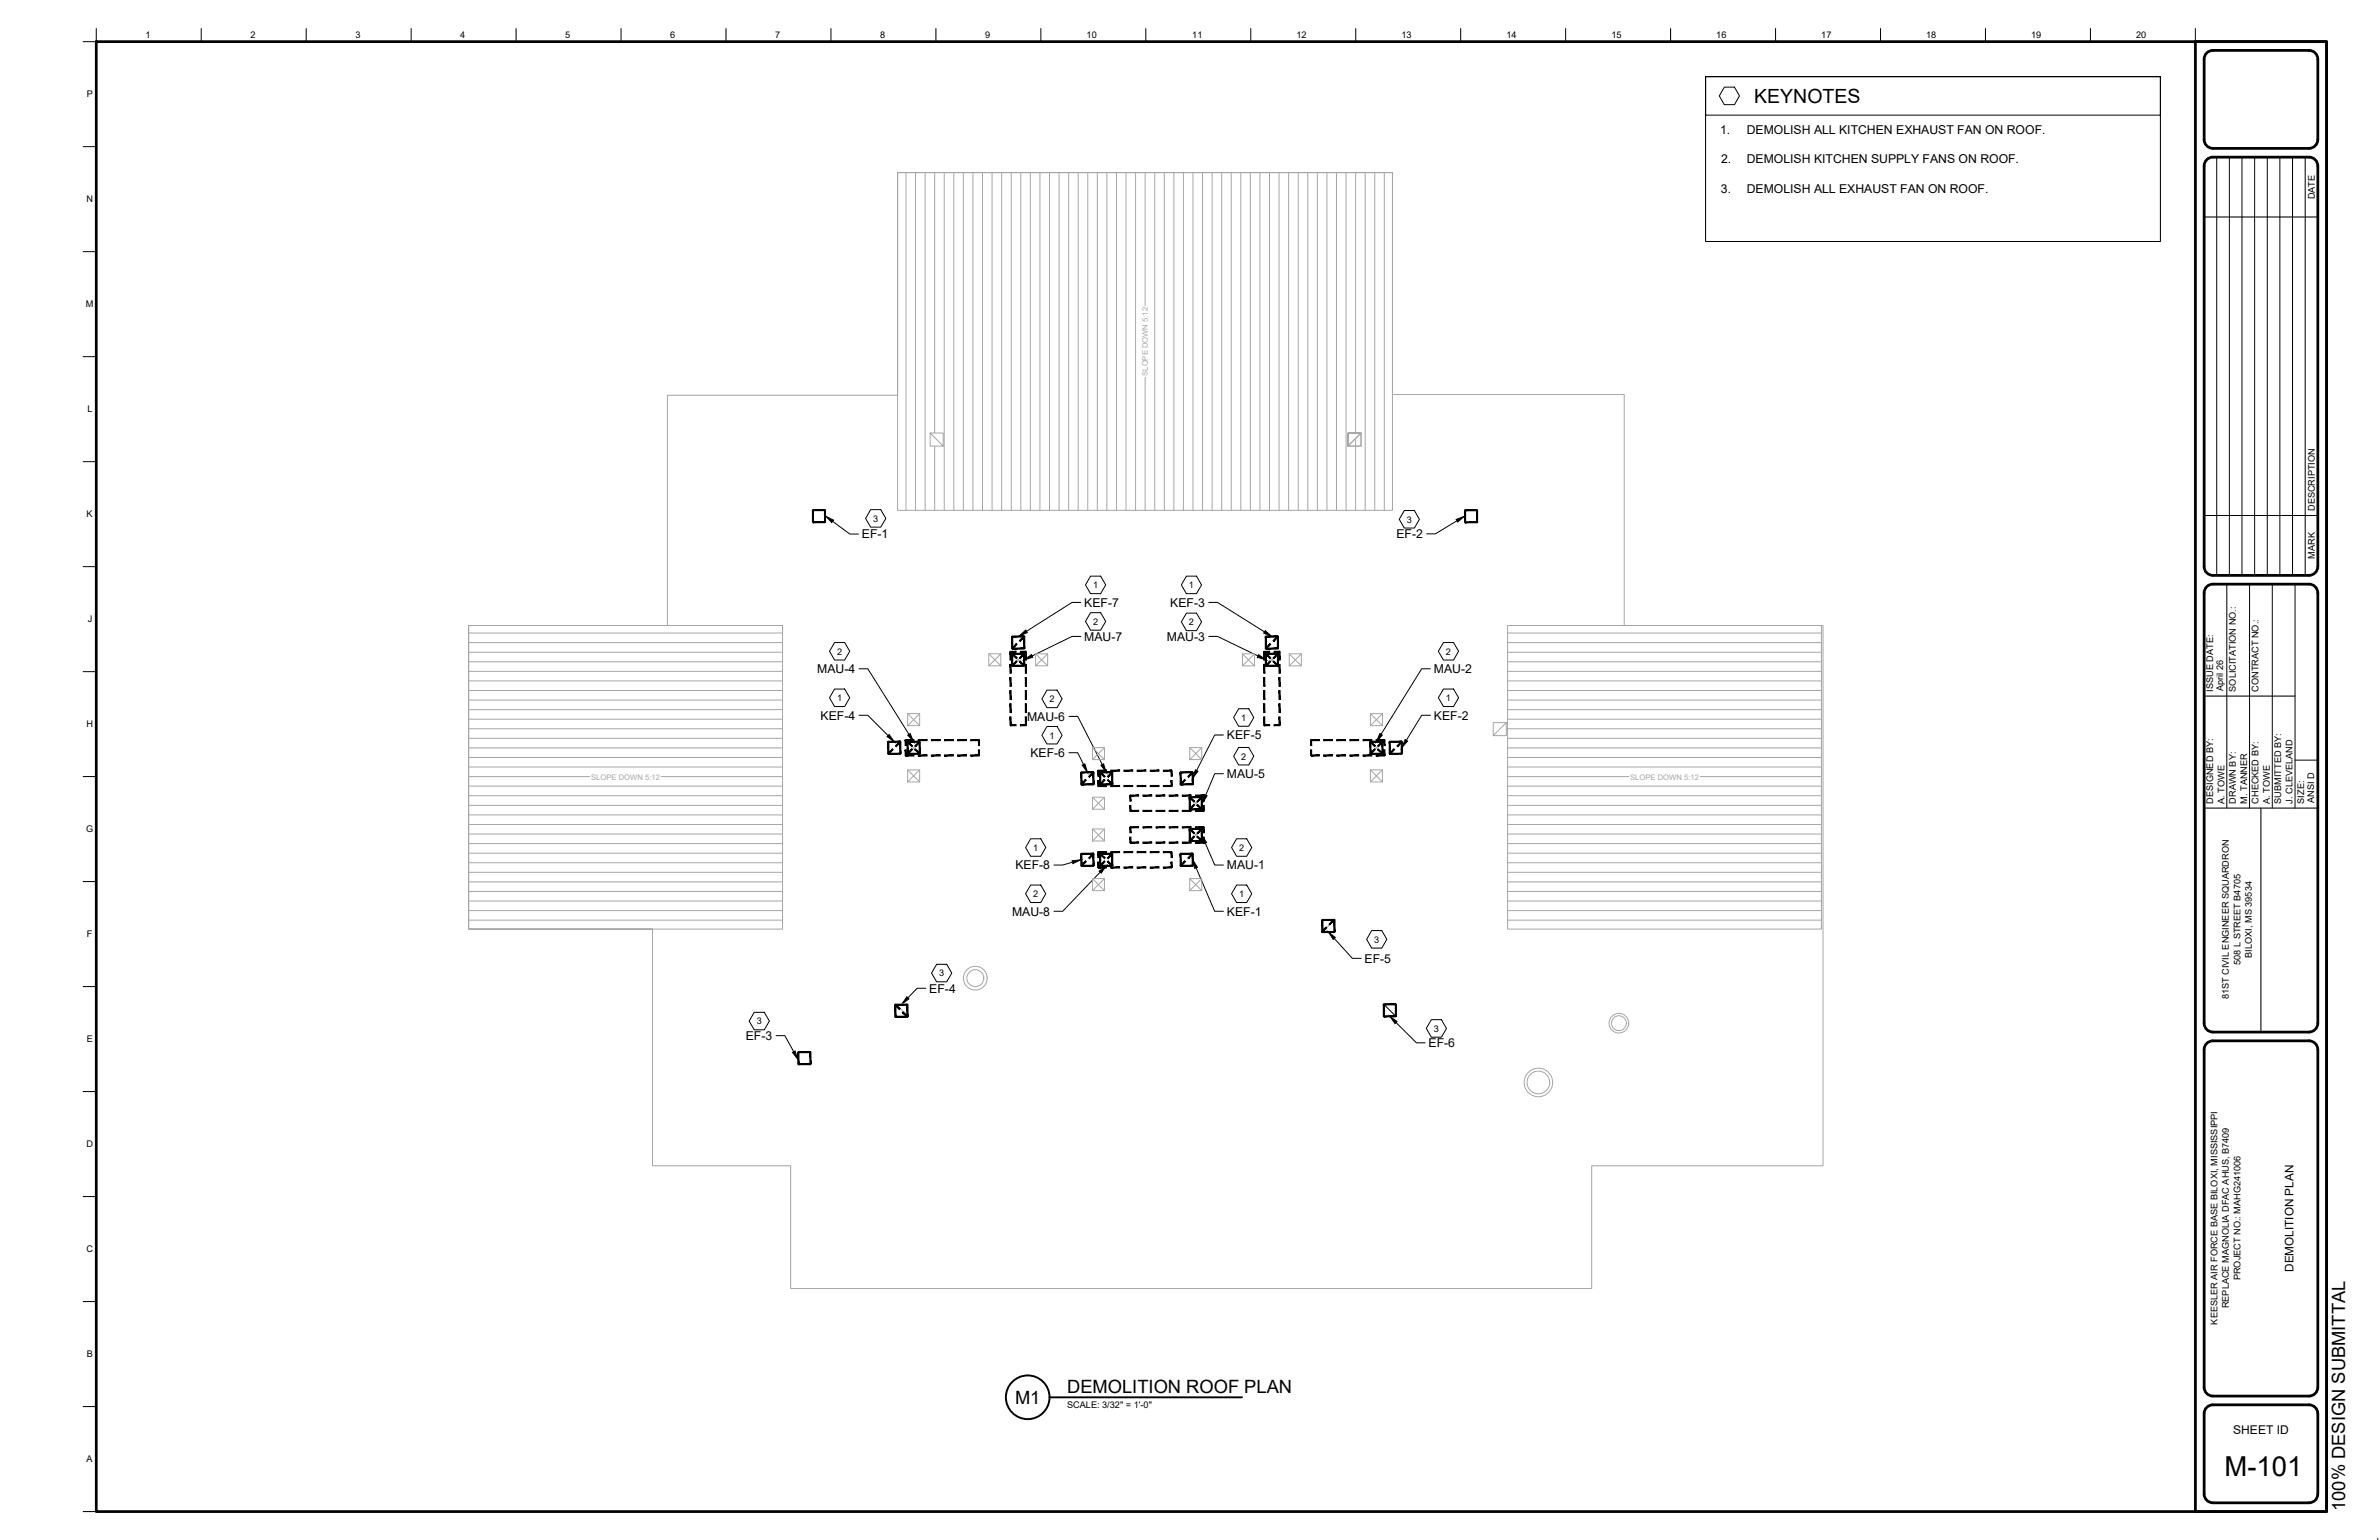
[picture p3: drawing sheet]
<svg xmlns="http://www.w3.org/2000/svg" width="864mm" height="559mm" viewBox="0 0 864 559" stroke-linecap="round" stroke-linejoin="round" font-family="sans-serif">
<defs><g id="words">
<text font-size="10" x="807.5" y="535.5">M-101</text>
<text font-size="7.1" x="636.8" y="37.4">KEYNOTES</text>
<g font-size="6.7">
<text x="368.5" y="509.4">M1</text>
<text x="387.4" y="505.4">DEMOLITION ROOF PLAN</text>
<text x="851.3" y="548.3" transform="rotate(-90 851.3 548.3)">100% DESIGN SUBMITTAL</text>
</g>
<g font-size="4.4">
<text x="624.4" y="48.6">1.</text>
<text x="634.1" y="48.6">DEMOLISH ALL KITCHEN EXHAUST FAN ON ROOF.</text>
<text x="624.8" y="59.3">2.</text>
<text x="634.1" y="59.3">DEMOLISH KITCHEN SUPPLY FANS ON ROOF.</text>
<text x="624.7" y="69.9">3.</text>
<text x="634.1" y="69.9">DEMOLISH ALL EXHAUST FAN ON ROOF.</text>
<text x="312.9" y="195.4">EF-1</text>
<text x="506.9" y="195.3">EF-2</text>
<text x="393.6" y="220.2">KEF-7</text>
<text x="424.8" y="220.2">KEF-3</text>
<text x="393.6" y="232.5">MAU-7</text>
<text x="423.6" y="232.5">MAU-3</text>
<text x="296.7" y="244.2">MAU-4</text>
<text x="520.5" y="244.2">MAU-2</text>
<text x="297.9" y="261.1">KEF-4</text>
<text x="372.9" y="261.5">MAU-6</text>
<text x="520.5" y="261.1">KEF-2</text>
<text x="445.4" y="268.3">KEF-5</text>
<text x="374.1" y="274.7">KEF-6</text>
<text x="445.4" y="282.3">MAU-5</text>
<text x="368.6" y="315.4">KEF-8</text>
<text x="445.4" y="315.4">MAU-1</text>
<text x="367.4" y="332.2">MAU-8</text>
<text x="445.4" y="332.3">KEF-1</text>
<text x="495.4" y="349.3">EF-5</text>
<text x="337.4" y="360.2">EF-4</text>
<text x="270.7" y="377.4">EF-3</text>
<text x="518.6" y="380">EF-6</text>
<text x="810.7" y="520.2">SHEET ID</text>
</g>
<text font-size="4.3" x="832.6" y="461.5" transform="rotate(-90 832.6 461.5)">DEMOLITION PLAN</text>
<g font-size="3.3">
<text x="52.9" y="13.9">1</text>
<text x="90.9" y="13.9">2</text>
<text x="129" y="13.9">3</text>
<text x="167.1" y="13.9">4</text>
<text x="205.2" y="13.9">5</text>
<text x="243.3" y="13.9">6</text>
<text x="281.4" y="13.9">7</text>
<text x="319.5" y="13.9">8</text>
<text x="357.6" y="13.9">9</text>
<text x="394.5" y="13.9">10</text>
<text x="432.8" y="13.9">11</text>
<text x="470.7" y="13.9">12</text>
<text x="508.8" y="13.9">13</text>
<text x="546.9" y="13.9">14</text>
<text x="584.9" y="13.9">15</text>
<text x="623" y="13.9">16</text>
<text x="661.1" y="13.9">17</text>
<text x="699.2" y="13.9">18</text>
<text x="737.3" y="13.9">19</text>
<text x="775.4" y="13.9">20</text>
<text x="31.5" y="35.3">P</text>
<text x="31.4" y="73.4">N</text>
<text x="840.3" y="72.3" transform="rotate(-90 840.3 72.3)">DATE</text>
<text x="31.1" y="111.5">M</text>
<text x="31.7" y="149.6">L</text>
<text x="840.3" y="185.5" transform="rotate(-90 840.3 185.5)">DESCRIPTION</text>
<text x="31.4" y="187.7">K</text>
<text x="317" y="189.3">3</text>
<text x="510.7" y="189.6">3</text>
<text x="840.3" y="202.7" transform="rotate(-90 840.3 202.7)">MARK</text>
<text x="396.8" y="213.4">1</text>
<text x="431.6" y="213.4">1</text>
<text x="31.9" y="225.8">J</text>
<text x="396.8" y="226.7">2</text>
<text x="431.6" y="226.8">2</text>
<text x="303.9" y="237.5">2</text>
<text x="524.9" y="237.5">2</text>
<text x="803.4" y="251" transform="rotate(-90 803.4 251)">ISSUE DATE:</text>
<text x="807.1" y="250.8" transform="rotate(-90 807.1 250.8)">April 26</text>
<text x="811.6" y="251" transform="rotate(-90 811.6 251)">SOLICITATION NO.:</text>
<text x="819.9" y="251" transform="rotate(-90 819.9 251)">CONTRACT NO.:</text>
<text x="303.9" y="254.4">1</text>
<text x="381" y="254.8">2</text>
<text x="524.9" y="254.4">1</text>
<text x="31.4" y="263.9">H</text>
<text x="450.6" y="261.5">1</text>
<text x="381" y="268">1</text>
<text x="450.6" y="275.6">2</text>
<text x="803.4" y="291.6" transform="rotate(-90 803.4 291.6)">DESIGNED BY:</text>
<text x="807.5" y="291.6" transform="rotate(-90 807.5 291.6)">A. TOWE</text>
<text x="811.6" y="291.6" transform="rotate(-90 811.6 291.6)">DRAWN BY:</text>
<text x="815.7" y="291.6" transform="rotate(-90 815.7 291.6)">M. TANNER</text>
<text x="819.9" y="291.6" transform="rotate(-90 819.9 291.6)">CHECKED BY:</text>
<text x="824" y="291.6" transform="rotate(-90 824 291.6)">A. TOWE</text>
<text x="828.1" y="291.6" transform="rotate(-90 828.1 291.6)">SUBMITTED BY:</text>
<text x="832.3" y="291.6" transform="rotate(-90 832.3 291.6)">J. CLEVELAND</text>
<text x="836.4" y="291.6" transform="rotate(-90 836.4 291.6)">SIZE:</text>
<text x="840.1" y="291.4" transform="rotate(-90 840.1 291.4)">ANSI D</text>
<text x="31.2" y="302">G</text>
<text x="375.1" y="308.7">1</text>
<text x="449.8" y="308.7">2</text>
<text x="375.1" y="325.5">2</text>
<text x="449.8" y="325.5">1</text>
<text x="31.6" y="340.1">F</text>
<text x="498.8" y="342">3</text>
<text x="817.4" y="347.5" transform="rotate(-90 817.4 347.5)">BILOXI, MS 39534</text>
<text x="813.3" y="350.1" transform="rotate(-90 813.3 350.1)">508 L STREET B4705</text>
<text x="340.9" y="354.3">3</text>
<text x="809.1" y="362.7" transform="rotate(-90 809.1 362.7)">81ST CIVIL ENGINEER SQUARDRON</text>
<text x="274.7" y="371.7">3</text>
<text x="520.5" y="374.4">3</text>
<text x="31.5" y="378.2">E</text>
<text x="31.3" y="416.3">D</text>
<text x="31.3" y="454.4">C</text>
<text x="813.3" y="464.5" transform="rotate(-90 813.3 464.5)">PROJECT NO.: MAHG241006</text>
<text x="809.1" y="474.7" transform="rotate(-90 809.1 474.7)">REPLACE MAGNOLIA DFAC AHUS, B7409</text>
<text x="805" y="480.6" transform="rotate(-90 805 480.6)">KEESLER AIR FORCE BASE BILOXI, MISSISSIPPI</text>
<text x="31.5" y="492.5">B</text>
<text x="387.4" y="511">SCALE: 3/32&quot; = 1'-0&quot;</text>
<text x="31.4" y="530.6">A</text>
</g>
<g font-size="2.8" fill="#a6a6a6">
<text x="416.6" y="136.4" transform="rotate(-90 416.6 136.4)">SLOPE DOWN 5:12</text>
<text x="214.6" y="283">SLOPE DOWN 5:12</text>
<text x="591.8" y="283">SLOPE DOWN 5:12</text>
</g>
</g></defs>
<!-- layer: M-DIMS -->
<g fill="#000" stroke="#000" stroke-width=".36">
<path d="M299.7 187.3l2.9 1.4-.7 .9zM528.6 188.5l3-1.2-2.5 2.1zM370 230.8l2.4-2.2 .5 .9zM371.8 239.4l2.6-1.9 .5 1zM456.9 237.6l2.6 1.8-3.1-.9zM459.3 228.8l2.4 2.2-3-1.3zM322 267.3l.8-.8 1.8 2.7zM329.5 266.7l.9-.5 1.3 3zM392.9 277.6l.9-.4 1 3zM399.6 277.7l1-.5 1 3zM433.9 279.4l1 .4-2 2.6zM500.9 266.2l.9 .5-2.1 2.5z"/>
<path d="M510.1 268.4l.9 .5-2.1 2.4zM437.2 288.3l1 .5-1.7 2.7zM389.2 312.4l3.2-.4-2.9 1.4zM399 316.1l2.6-1.9-1.8 2.6zM432.9 312l1.8 2.7-1 .4zM436.2 303l1.8 2.7-1 .4zM482.2 338.2l2.5 2-.7 .7zM329.2 361.7l.8 .7-2.6 1.9zM504.5 368.8l2.7 1.8-.8 .8zM287.7 381.9l.9-.5 1.1 3z"/>
</g>
<g fill="none" stroke="#000" stroke-width=".36">
<path d="M302.3 189.2l6.2 4.6h3.2M528.9 189l-7.8 4.7h-3.2M392.3 218.6h-3.1l-16.6 10.5M438.8 218.6h3.2l17 10.7M392.3 230.9h-3.1l-14.5 7.1M438.8 230.9h3.2l14.7 7.1M311.8 242.7h3.2l15 23.8M311.8 259.5h3.2l7.4 7.4M388 259.9h3.2l8.9 17.5M519.3 242.7h-3.2l-14.8 23.7M519.3 259.5h-3.2l-5.6 9.1M388 273.1h3.2l2.1 4.3"/>
<path d="M444.1 266.7h-3.2l-6.5 12.9M444.1 280.8h-3.2l-3.2 7.7M389.3 312.9l-3.5 1h-3.2M399.4 316.5l-13.6 14.2h-3.2M434.2 314.9l6.7 15.8h3.2M437.5 305.9l3.4 8h3.2M336.1 358.6h-3.2l-3.3 3.5M484.4 340.5l6.5 7.2h3.2M281.7 375.8h3.2l3.2 5.8M506.8 371l7.4 7.4h3.2"/>
</g>
<!-- layer: 0 -->
<g fill="none" stroke="#000" stroke-width=".36">
<path d="M34.9 10.4v4.7h-4.7M73 10.4v4.7M111.1 10.4v4.7M149.2 10.4v4.7M187.3 10.4v4.7M225.4 10.4v4.7M263.5 10.4v4.7M301.6 10.4v4.7M339.7 10.4v4.7M377.8 10.4v4.7M415.9 10.4v4.7M454 10.4v4.7"/>
<path d="M492.1 10.4v4.7M530.2 10.4v4.7M568.3 10.4v4.7M606.4 10.4v4.7M644.5 10.4v4.7M682.6 10.4v4.7M720.7 10.4v4.7M758.8 10.4v4.7M796.9 10.4v4.7M619.1 27.8v14h165.1v-14h-165.1h165.1v59.8h-165.1zM625.9 31.6h3.7l1.8 3.2-1.8 3.2h-3.7l-1.8-3.2zM30.2 53.2h4.7"/>
<path d="M804.7 57v151.8M809.3 57v151.8M813.9 57v151.8M818.5 57v151.8M823 57v151.8M827.6 57v151.8M832.2 57v151.8M836.8 57v151.8M800.1 78.7h41.3M30.2 91.3h4.7M30.2 129.4h4.7M30.2 167.5h4.7"/>
<path d="M316.1 184.9h3.6l1.9 3.2-1.9 3.2h-3.6l-1.9-3.2zM509.8 185.3h3.6l1.9 3.1-1.9 3.2h-3.6l-1.9-3.2zM800.1 187h41.3M30.2 205.6h4.7M395.9 209.1h3.6l1.9 3.1-1.9 3.2h-3.6l-1.9-3.2zM430.7 209.1h3.6l1.9 3.1-1.9 3.2h-3.6l-1.9-3.2zM808.4 212v81.2M816.6 212v81.2M824.9 212v81.2M833.1 212v81.2M303 233.2h3.6l1.9 3.1-1.9 3.2h-3.6l-1.9-3.2zM395.9 222.3h3.6l1.9 3.2-1.9 3.2h-3.6l-1.9-3.2z"/>
<path d="M430.7 222.5h3.6l1.9 3.2-1.9 3.1h-3.6l-1.9-3.1zM524 233.2h3.6l1.9 3.1-1.9 3.2h-3.6l-1.9-3.2zM30.2 243.7h4.7M303 250h3.6l1.9 3.2-1.9 3.2h-3.6l-1.9-3.2zM380 250.4h3.7l1.9 3.2-1.9 3.2h-3.7l-1.8-3.2zM449.6 257.2h3.7l1.8 3.2-1.8 3.1h-3.7l-1.8-3.1zM524 250h3.6l1.9 3.2-1.9 3.2h-3.6l-1.9-3.2zM800.1 252.6h33M380 263.6h3.7l1.9 3.2-1.9 3.2h-3.7l-1.8-3.2zM449.6 271.2h3.7l1.8 3.2-1.8 3.2h-3.7l-1.8-3.2zM833.1 275.8h8.3M30.2 281.8h4.7"/>
<path d="M800.1 293.2h41.3M820.7 293.2v81.3M30.2 319.9h4.7M374.1 304.4h3.7l1.8 3.1-1.8 3.2h-3.7l-1.8-3.2zM448.9 304.4h3.7l1.8 3.1-1.8 3.2h-3.7l-1.8-3.2zM374.1 321.1h3.7l1.8 3.2-1.8 3.2h-3.7l-1.8-3.2zM448.9 321.1h3.7l1.8 3.2-1.8 3.2h-3.7l-1.8-3.2zM497.9 337.7h3.7l1.8 3.1-1.8 3.2h-3.7l-1.8-3.2zM30.2 358h4.7M340 349.9h3.7l1.8 3.2-1.8 3.2h-3.7l-1.8-3.2zM273.8 367.3h3.7l1.8 3.2-1.8 3.2h-3.7l-1.9-3.2zM502.3 364.4l4.4 4.4"/>
<path d="M519.6 370h3.7l1.8 3.2-1.8 3.1h-3.7l-1.8-3.1zM30.2 396.1h4.7M30.2 434.2h4.7M30.2 472.3h4.7M30.2 510.4h4.7M30.2 548.5h4.7M863.2 558.6h.1"/>
</g>
<!-- layer: M-DEMO -->
<g fill="none" stroke="#000" stroke-width=".36">
<path d="M366.6 236.5h.4M367.3 235.2l.3 .3M372.4 236.3v.4M458.7 236.5h.4M459.4 235.2l.3 .3M464.5 236.3v.4M367.3 241.4l.3 .3M371.9 241.4l-.2 .3M459.4 241.4l.3 .3M464 241.4l-.3 .3M322.3 273.4l.3 .3M328.6 268.5h.4"/>
<path d="M328.8 273.9v.4M329.3 273.4l.3 .3M334 273.4l-.3 .3M355.2 274.1h.4M355.4 268.4v.4M366.8 262.9v.4M372.2 263.1h.4M398.5 279.6h.4M425.3 279.4v.4M458.9 262.9v.4M464.3 263.1h.4M475.7 274.1h.4"/>
<path d="M475.9 268.4v.4M497.3 273.4l.3 .3M502 273.4l-.3 .3M502.3 268.5h.5M502.5 273.9v.4M504.4 273.4l.2 .3M392.4 284.5l.3 .3M398.7 285v.4M399.2 284.5l.3 .3M403.9 284.5l-.3 .3M410.1 294.3h.4M410.3 288.5v.4"/>
<path d="M410.3 300v.4M425.1 285.2h.4M428.4 284.5l.3 .3M431.7 293.5l.3 .3M436.4 293.5l-.3 .3M436.8 288.7h.4M436.9 294v.4M392.4 314l.3 .3M398.5 309.2h.4M398.7 314.6v.4M399.2 314l.3 .3M403.9 314l-.3 .3"/>
<path d="M410.1 305.8h.4M425.1 314.8h.4M425.3 309v.4M428.4 314l.3 .3M431.7 305l.3 .3M436.4 305l-.3 .3M436.8 300.2h.4M436.9 305.6v.4M479.7 338.1l.3 .2M325.2 364.4l1.7 1.6M328 367.1l1.6 1.6M329.5 368.8l-.3 .3"/>
</g>
<!-- layer: A-ROOF -->
<g fill="none" stroke="#a6a6a6" stroke-width=".36">
<path d="M325.8 62.6h179.7v122.6h-179.7zM328.9 62.6v122.6M332.4 62.6v122.6M335.8 62.6v122.6M339.3 62.6v94.5M342.8 62.6v122.6M346.2 62.6v122.6M349.7 62.6v122.6M353.2 62.6v122.6M356.7 62.6v122.6M360.1 62.6v122.6M363.6 62.6v122.6"/>
<path d="M367.1 62.6v122.6M370.6 62.6v122.6M374 62.6v122.6M377.5 62.6v122.6M381 62.6v122.6M384.5 62.6v122.6M387.9 62.6v122.6M391.4 62.6v122.6M394.9 62.6v122.6M398.3 62.6v122.6M401.8 62.6v122.6M405.3 62.6v122.6"/>
<path d="M408.7 62.6v122.6M412.2 62.6v122.6M415.7 62.6v48.3M419.2 62.6v122.6M422.7 62.6v122.6M426.1 62.6v122.6M429.6 62.6v122.6M433.1 62.6v122.6M436.5 62.6v122.6M440 62.6v122.6M443.5 62.6v122.6M447 62.6v122.6"/>
<path d="M450.4 62.6v122.6M453.9 62.6v122.6M457.4 62.6v122.6M460.8 62.6v122.6M464.3 62.6v122.6M467.8 62.6v122.6M471.3 62.6v122.6M474.7 62.6v122.6M478.2 62.6v122.6M481.7 62.6v122.6M485.2 62.6v122.6M488.6 62.6v122.6"/>
<path d="M492.1 62.6v94.5M495.6 62.6v122.6M499 62.6v122.6M502.5 62.6v122.6M415.7 136.9v48.3M242.3 143.4h83.5v-80.8h179.7v80.6h84.1v83.8h72.2v196h-84v44.6h-290.8v-44.6h-50.1v-85.9h-66.8v-110.1v110.1h114v-110.1h-114h72.2zM337.7 157.1l4.7 4.8h-4.7v-4.8h4.7v4.8M489.3 157.1h4.8v4.8h-4.8l4.8-4.8h-4.8v4.8zM492.1 159.1v26.1M339.3 161.9v23.3M489.3 161.9l4.8-4.8v4.8zM295.1 185.1h4.4v4.3h-4.4z"/>
<path d="M531.9 185.1h4.3v4.4h-4.3zM170.1 236.7h114M170.1 233.2h114M170.1 229.7h114M358.9 237.2h4.4v4.4h-4.4zM358.9 237.2l4.4 4.4M363.3 237.2l-4.4 4.4M367.4 231h4.4v4.3h-4.4zM367.4 237.2h4.4v4.4h-4.4zM367.4 237.2l4.4 4.4M369 237.2h-1.6v1.6M370.2 237.2h1.6v1.6"/>
<path d="M371.8 237.2l-4.4 4.4M372 233.1h.1M375.9 237.2h4.4v4.4h-4.4zM375.9 237.2l4.4 4.4M380.3 237.2l-4.4 4.4M451 237.2h4.4v4.4h-4.4zM451 237.2l4.4 4.4M455.4 237.2l-4.4 4.4M459.5 231h4.4v4.3h-4.4zM459.5 237.2h4.4v4.4h-4.4zM459.5 237.2l4.4 4.4M461.1 237.2h-1.6v1.6"/>
<path d="M462.3 237.2h1.6v1.6M463.9 237.2l-4.4 4.4M468 237.2h4.4v4.4h-4.4zM468 237.2l4.4 4.4M472.4 237.2l-4.4 4.4M547.3 227h113.9v110.1h-113.9zM547.3 236.7h113.9M547.3 233.2h113.9M547.3 229.7h113.9M170.1 257.5h114M170.1 254h114M170.1 250.5h114"/>
<path d="M170.1 247.1h114M170.1 243.6h114M170.1 240.1h114M329.5 259h4.3v4.3h-4.3zM329.5 259l4.3 4.3M333.8 259l-4.3 4.3M367.4 240v1.6h1.6M371.8 240v1.6h-1.6M459.5 240v1.6h1.6M463.9 240v1.6h-1.6M497.5 259h4.3v4.3h-4.3zM497.5 259l4.3 4.3"/>
<path d="M501.8 259l-4.3 4.3M547.3 257.5h113.9M547.3 254h113.9M547.3 250.5h113.9M547.3 247.1h113.9M547.3 243.6h113.9M547.3 240.1h113.9M170.1 278.3h114M170.1 274.8h114M170.1 271.4h114M170.1 267.9h114M170.1 264.4h114"/>
<path d="M170.1 261h114M322.2 271.4h.1M322.5 269.2h4.3v4.3h-4.3zM329.5 269.2h4.3v4.3h-4.3zM329.5 279.4h4.3v4.3h-4.3zM329.5 269.2l4.3 4.3M329.5 279.4l4.3 4.3M333.8 269.2l-4.3 4.3M333.8 279.4l-4.3 4.3M396.6 271.3h4.3v4.3h-4.3zM396.6 271.3l4.3 4.3M400.9 271.3l-4.3 4.3"/>
<path d="M431.9 271.3h4.3v4.3h-4.3zM431.9 271.3l4.3 4.3M436.2 271.3l-4.3 4.3M497.5 269.2h4.3v4.3h-4.3zM497.5 279.4h4.3v4.3h-4.3zM497.5 269.2l4.3 4.3M497.5 279.4l4.3 4.3M501.8 269.2l-4.3 4.3M501.8 279.4l-4.3 4.3M504.5 269.2h4.4v4.3h-4.4zM546.8 262.2h-4.7v4.7h4.7v-4.7l-4.7 4.7M547.3 278.3h113.9"/>
<path d="M547.3 274.8h113.9M547.3 271.4h113.9M547.3 267.9h113.9M547.3 264.4h113.9M547.3 261h113.9M170.1 299.2h114M170.1 295.7h114M170.1 292.2h114M170.1 288.7h114M170.1 285.3h114M170.1 281.8h44M240.1 281.8h44"/>
<path d="M392.6 280.2h4.3v4.4h-4.3zM396.6 289.3h4.3v4.3h-4.3zM396.6 289.3l4.3 4.3M400.9 289.3l-4.3 4.3M428.6 280.2h4.3v4.4h-4.3zM431.9 289.3h4.3v4.3h-4.3zM431.9 289.3l4.3 4.3M436.2 289.3l-4.3 4.3M547.3 299.2h113.9M547.3 295.7h113.9M547.3 292.2h113.9M547.3 288.7h113.9"/>
<path d="M547.3 285.3h113.9M547.3 281.8h44M617.2 281.8h44M170.1 320h114M170.1 316.5h114M170.1 313.1h114M170.1 309.6h114M170.1 306.1h114M170.1 302.6h114M392.6 309.8h4.3v4.4h-4.3zM396.6 300.8h4.3v4.4h-4.3zM396.6 318.8h4.3v4.4h-4.3z"/>
<path d="M396.6 300.8l4.3 4.4M396.6 318.8l4.3 4.4M400.9 300.8l-4.3 4.4M400.9 318.8l-4.3 4.4M428.6 309.8h4.3v4.4h-4.3zM431.9 300.8h4.3v4.4h-4.3zM431.9 318.8h4.3v4.4h-4.3zM431.9 300.8l4.3 4.4M431.9 318.8l4.3 4.4M436.2 300.8l-4.3 4.4M436.2 318.8l-4.3 4.4M547.3 320h113.9"/>
<path d="M547.3 316.5h113.9M547.3 313.1h113.9M547.3 309.6h113.9M547.3 306.1h113.9M547.3 302.6h113.9M170.1 333.9h114M170.1 330.4h114M170.1 326.9h114M170.1 323.5h114M484.6 333.6l-4.8 4.8h4.8v-4.8h-4.8v4.8M547.3 333.9h113.9M547.3 330.4h113.9"/>
<path d="M547.3 326.9h113.9M547.3 323.5h113.9M325.2 364.3h4.4v4.4h-4.4zM325.3 364.4l4.3 4.3"/>
<circle cx="354" cy="354.9" r="4.3"/>
<circle cx="354" cy="354.9" r="3.1"/>
<circle cx="587.7" cy="371.3" r="3.6"/>
<circle cx="587.7" cy="371.3" r="2.7"/>
<circle cx="558.5" cy="392.8" r="5.2"/>
<circle cx="558.5" cy="392.8" r="4.1"/>
</g>
<!-- layer: M-DEMO -->
<g fill="#000" stroke="#000" stroke-width=".36">
<path d="M295.1 189.3v.4l4.4-.4zM295.1 189.7l4.4-.4v.4z"/>
<path d="M294.9 185.1l.4 4.4v-4.4zM294.9 185.1l.4 4.4h-.4z"/>
<path d="M299.3 185.1v4.4h.4zM299.3 185.1h.4v4.4z"/>
<path d="M295.1 185.3h4.4v-.4zM295.1 184.9h4.4l-4.4 .4z"/>
<path d="M531.8 189.3v.4l4.4-.4zM531.8 189.7l4.4-.4v.4z"/>
<path d="M531.6 185.1l.4 4.4v-4.4zM531.6 185.1l.4 4.4h-.4z"/>
<path d="M536 185.1v4.4h.4zM536 185.1h.4v4.4z"/>
<path d="M531.8 185.3h4.4v-.4zM531.8 184.9h4.4l-4.4 .4z"/>
<path d="M366.6 236.5v3h.4zM366.6 236.5h.4v3z"/>
<path d="M366.8 236.3v.4l2-.4zM366.8 236.7l2-.4v.4z"/>
<path d="M367.4 235.1v.4l4.4-.4zM367.4 235.5l4.4-.4v.4z"/>
<path d="M367.6 237.1l-.3 .3 1.9 1.3zM367.3 237.4l1.9 1.3-.3 .3z"/>
<path d="M367.2 231l.4 4.3v-4.3zM367.2 231l.4 4.3h-.4z"/>
<path d="M367.2 237.2l.4 4.4v-4.4zM367.2 237.2l.4 4.4h-.4z"/>
<path d="M368.9 233.6l-1.3 1.9 1.6-1.7zM368.9 233.6l-1.3 1.9-.3-.3z"/>
<path d="M370.3 239.8l-.3 .3 1.9 1.3zM370 240.1l1.9 1.3-.2 .3z"/>
<path d="M370.4 236.3v.4l2-.4zM370.4 236.7l2-.4v.4z"/>
<path d="M371.6 231v4.3h.4zM371.6 231h.4v4.3z"/>
<path d="M367.4 231.2h4.4v-.4zM367.4 230.8h4.4l-4.4 .4z"/>
<path d="M367.4 237.4h4.4v-.4zM367.4 237h4.4l-4.4 .4z"/>
<path d="M371.7 237.1l-1.4 1.9 1.6-1.6zM371.7 237.1l-1.4 1.9-.3-.3z"/>
<path d="M371.7 230.8l-1.4 1.9 1.6-1.6zM371.7 230.8l-1.4 1.9-.3-.2z"/>
<path d="M372.2 236.5l.4 3v-3zM372.2 236.5l.4 3h-.4z"/>
<path d="M458.7 236.5v3h.4zM458.7 236.5h.4v3z"/>
<path d="M458.9 236.3v.4l2-.4zM458.9 236.7l2-.4v.4z"/>
<path d="M459.5 235.1v.4l4.4-.4zM459.5 235.5l4.4-.4v.4z"/>
<path d="M459.7 237.1l-.3 .3 1.9 1.3zM459.4 237.4l1.9 1.3-.3 .3z"/>
<path d="M459.3 231l.4 4.3v-4.3zM459.3 231l.4 4.3h-.4z"/>
<path d="M459.3 237.2l.4 4.4v-4.4zM459.3 237.2l.4 4.4h-.4z"/>
<path d="M461 233.6l-1.3 1.9 1.6-1.7zM461 233.6l-1.3 1.9-.3-.3z"/>
<path d="M462.4 239.8l-.3 .3 1.9 1.3zM462.1 240.1l1.9 1.3-.3 .3z"/>
<path d="M462.5 236.3v.4l2-.4zM462.5 236.7l2-.4v.4z"/>
<path d="M463.7 231v4.3h.4zM463.7 231h.4v4.3z"/>
<path d="M459.5 231.2h4.4v-.4zM459.5 230.8h4.4l-4.4 .4z"/>
<path d="M459.5 237.4h4.4v-.4zM459.5 237h4.4l-4.4 .4z"/>
<path d="M463.7 237.1l-1.3 1.9 1.6-1.6zM463.7 237.1l-1.3 1.9-.3-.3z"/>
<path d="M463.7 230.8l-1.3 1.9 1.6-1.6zM463.7 230.8l-1.3 1.9-.3-.2z"/>
<path d="M464.3 236.5l.4 3v-3zM464.3 236.5l.4 3h-.4z"/>
<path d="M366.6 255.4v3.2h.4zM366.6 255.4h.4v3.2z"/>
<path d="M366.6 250.6v3.2h.4zM366.6 250.6h.4v3.2z"/>
<path d="M366.6 245.9v3.1h.4zM366.6 245.9h.4v3.1z"/>
<path d="M366.6 241.1v3.2h.4zM366.6 241.1h.4v3.2z"/>
<path d="M367.4 241.4v.4l4.4-.4zM367.4 241.8l4.4-.4v.4z"/>
<path d="M368.9 239.8l-1.3 1.9 1.6-1.6zM368.9 239.8l-1.3 1.9-.3-.3z"/>
<path d="M371.6 237.2v4.4h.4zM371.6 237.2h.4v4.4z"/>
<path d="M372.2 241.1l.4 3.2v-3.2zM372.2 241.1l.4 3.2h-.4z"/>
<path d="M372.2 245.9l.4 3.1v-3.1zM372.2 245.9l.4 3.1h-.4z"/>
<path d="M372.2 250.6l.4 3.2v-3.2zM372.2 250.6l.4 3.2h-.4z"/>
<path d="M372.2 255.4l.4 3.2v-3.2zM372.2 255.4l.4 3.2h-.4z"/>
<path d="M458.7 255.4v3.2h.4zM458.7 255.4h.4v3.2z"/>
<path d="M458.7 250.6v3.2h.4zM458.7 250.6h.4v3.2z"/>
<path d="M458.7 245.9v3.1h.4zM458.7 245.9h.4v3.1z"/>
<path d="M458.7 241.1v3.2h.4zM458.7 241.1h.4v3.2z"/>
<path d="M459.5 241.4v.4l4.4-.4zM459.5 241.8l4.4-.4v.4z"/>
<path d="M461 239.8l-1.3 1.9 1.6-1.6zM459.4 241.4l1.6-1.6-1.3 1.9z"/>
<path d="M463.7 237.2v4.4h.4zM463.7 237.2h.4v4.4z"/>
<path d="M464.3 241.1l.4 3.2v-3.2zM464.3 241.1l.4 3.2h-.4z"/>
<path d="M464.3 245.9l.4 3.1v-3.1zM464.3 245.9l.4 3.1h-.4z"/>
<path d="M464.3 250.6l.4 3.2v-3.2zM464.3 250.6l.4 3.2h-.4z"/>
<path d="M464.3 255.4l.4 3.2v-3.2zM464.3 255.4l.4 3.2h-.4z"/>
<path d="M322.5 273.3v.4l4.3-.4zM322.5 273.7l4.3-.4v.4z"/>
<path d="M322.3 269.2l.4 4.3v-4.3zM322.3 269.2l.4 4.3h-.4z"/>
<path d="M323.9 271.8l-1.3 1.9 1.6-1.7zM323.9 271.8l-1.3 1.9-.3-.3z"/>
<path d="M326.6 269.2v4.3h.4zM326.6 269.2h.4v4.3z"/>
<path d="M322.5 269.3h4.3v-.4zM322.5 268.9h4.3l-4.3 .4z"/>
<path d="M326.7 269l-1.3 1.9 1.6-1.6zM326.7 269l-1.3 1.9-.3-.3z"/>
<path d="M328.6 272.1v2h.4zM328.6 272.1h.4v2z"/>
<path d="M328.6 268.5v2h.4zM328.6 268.5h.4v2z"/>
<path d="M328.8 268.4v.4l3-.4zM328.8 268.8l3-.4v.4z"/>
<path d="M329.5 273.3v.4l4.3-.4zM329.5 273.7l4.3-.4v.4z"/>
<path d="M329.3 269.3l1.9 1.3-1.6-1.6zM329.3 269.3l1.9 1.3-.2 .3z"/>
<path d="M329.3 269.2l.4 4.3v-4.3zM329.3 269.2l.4 4.3h-.4z"/>
<path d="M331 271.8l-1.4 1.9 1.6-1.7zM329.3 273.4l1.7-1.6-1.4 1.9z"/>
<path d="M328.8 274.3h3v-.4zM328.8 273.9h3l-3 .4z"/>
<path d="M332.4 271.8l-.3 .2 1.9 1.4zM332.1 272l1.9 1.4-.3 .3z"/>
<path d="M333.4 268.4v.4l3.1-.4zM333.4 268.8l3.1-.4v.4z"/>
<path d="M333.7 269.2v4.3h.3zM333.7 269.2h.3v4.3z"/>
<path d="M329.5 269.3h4.3v-.4zM329.5 268.9h4.3l-4.3 .4z"/>
<path d="M333.7 269l-1.3 1.9 1.6-1.6zM333.7 269l-1.3 1.9-.3-.3z"/>
<path d="M333.4 274.3h3.1v-.4zM333.4 273.9h3.1l-3.1 .4z"/>
<path d="M338.1 268.4v.4l3.2-.4zM338.1 268.8l3.2-.4v.4z"/>
<path d="M338.1 274.3h3.2v-.4zM338.1 273.9h3.2l-3.2 .4z"/>
<path d="M342.9 268.4v.4l3.2-.4zM342.9 268.8l3.2-.4v.4z"/>
<path d="M342.9 274.3h3.2v-.4zM342.9 273.9h3.2l-3.2 .4z"/>
<path d="M347.6 268.4v.4l3.2-.4zM347.6 268.8l3.2-.4v.4z"/>
<path d="M347.6 274.3h3.2v-.4zM347.6 273.9h3.2l-3.2 .4z"/>
<path d="M352.4 268.4v.4l3-.4zM352.4 268.8l3-.4v.4z"/>
<path d="M352.4 274.3h3v-.4zM352.4 273.9h3l-3 .4z"/>
<path d="M355.2 268.5l.4 2v-2zM355.2 268.5l.4 2h-.4z"/>
<path d="M355.2 272.1l.4 2v-2zM355.2 272.1l.4 2h-.4z"/>
<path d="M366.6 260.1v3h.4zM366.6 260.1h.4v3z"/>
<path d="M366.8 263.3h2v-.4zM366.8 262.9h2l-2 .4z"/>
<path d="M370.4 263.3h2v-.4zM370.4 262.9h2l-2 .4z"/>
<path d="M372.2 260.1l.4 3v-3zM372.2 260.1l.4 3h-.4z"/>
<path d="M398.7 279.4v.4l3-.4zM398.7 279.8l3-.4v.4z"/>
<path d="M403.2 279.4v.4l3.2-.4zM403.2 279.8l3.2-.4v.4z"/>
<path d="M408 279.4v.4l3.2-.4zM408 279.8l3.2-.4v.4z"/>
<path d="M412.8 279.4v.4l3.2-.4zM412.8 279.8l3.2-.4v.4z"/>
<path d="M417.6 279.4v.4l3.1-.4zM417.6 279.8l3.1-.4v.4z"/>
<path d="M422.3 279.4v.4l3-.4zM422.3 279.8l3-.4v.4z"/>
<path d="M425.1 279.6l.4 2v-2zM425.1 279.6l.4 2h-.4z"/>
<path d="M458.7 260.1v3h.4zM458.7 260.1h.4v3z"/>
<path d="M458.9 263.3h2v-.4zM458.9 262.9h2l-2 .4z"/>
<path d="M462.5 263.3h2v-.4zM462.5 262.9h2l-2 .4z"/>
<path d="M464.3 260.1l.4 3v-3zM464.3 260.1l.4 3h-.4z"/>
<path d="M475.9 273.9v.4l3-.4zM475.9 274.3l3-.4v.4z"/>
<path d="M475.7 268.5l.4 2v-2zM475.7 268.5l.4 2h-.4z"/>
<path d="M475.7 272.1l.4 2v-2zM475.7 272.1l.4 2h-.4z"/>
<path d="M475.9 268.8h3v-.4zM475.9 268.4h3l-3 .4z"/>
<path d="M480.5 273.9v.4l3.2-.4zM480.5 274.3l3.2-.4v.4z"/>
<path d="M480.5 268.8h3.2v-.4zM480.5 268.4h3.2l-3.2 .4z"/>
<path d="M485.3 273.9v.4l3.1-.4zM485.3 274.3l3.1-.4v.4z"/>
<path d="M485.3 268.8h3.1v-.4zM485.3 268.4h3.1l-3.1 .4z"/>
<path d="M490 273.9v.4l3.2-.4zM490 274.3l3.2-.4v.4z"/>
<path d="M490 268.8h3.2v-.4zM490 268.4h3.2l-3.2 .4z"/>
<path d="M494.8 273.9v.4l3.2-.4zM494.8 274.3l3.2-.4v.4z"/>
<path d="M497.5 273.3v.4l4.3-.4zM497.5 273.7l4.3-.4v.4z"/>
<path d="M497.3 269.3l1.9 1.3-1.6-1.6zM497.3 269.3l1.9 1.3-.2 .3z"/>
<path d="M497.3 269.2l.4 4.3v-4.3zM497.3 269.2l.4 4.3h-.4z"/>
<path d="M494.8 268.8h3.2v-.4zM494.8 268.4h3.2l-3.2 .4z"/>
<path d="M499 271.8l-1.4 1.9 1.6-1.7zM497.3 273.4l1.7-1.6-1.4 1.9z"/>
<path d="M499.6 273.9v.4l2.9-.4zM499.6 274.3l2.9-.4v.4z"/>
<path d="M500.4 271.8l-.3 .2 1.9 1.4zM500.1 272l1.9 1.4-.3 .3z"/>
<path d="M501.7 269.2v4.3h.4zM501.7 269.2h.4v4.3z"/>
<path d="M497.5 269.3h4.3v-.4zM497.5 268.9h4.3l-4.3 .4z"/>
<path d="M501.7 269l-1.3 1.9 1.6-1.6zM501.7 269l-1.3 1.9-.3-.3z"/>
<path d="M502.3 272.1v2h.5zM502.3 272.1h.5v2z"/>
<path d="M502.3 268.5v2h.5zM502.3 268.5h.5v2z"/>
<path d="M499.6 268.8h2.9v-.4zM499.6 268.4h2.9l-2.9 .4z"/>
<path d="M504.5 273.3v.4l4.4-.4zM504.5 273.7l4.4-.4v.4z"/>
<path d="M504.3 269.2l.4 4.3v-4.3zM504.3 269.2l.4 4.3h-.4z"/>
<path d="M506 271.8l-1.4 1.9 1.7-1.7zM504.4 273.4l1.6-1.6-1.4 1.9z"/>
<path d="M508.7 269.2v4.3h.4zM508.7 269.2h.4v4.3z"/>
<path d="M504.5 269.3h4.4v-.4zM504.5 268.9h4.4l-4.4 .4z"/>
<path d="M508.7 269l-1.3 1.9 1.6-1.6zM508.7 269l-1.3 1.9-.3-.3z"/>
<path d="M392.6 284.4v.4l4.3-.4zM392.6 284.8l4.3-.4v.4z"/>
<path d="M392.4 280.2l.4 4.4v-4.4zM392.4 280.2l.4 4.4h-.4z"/>
<path d="M394 282.9l-1.3 1.9 1.6-1.7zM394 282.9l-1.3 1.9-.3-.3z"/>
<path d="M396.7 280.2v4.4h.4zM396.7 280.2h.4v4.4z"/>
<path d="M392.6 280.4h4.3v-.3zM392.6 280.1h4.3l-4.3 .3z"/>
<path d="M396.8 280.1l-1.3 1.9 1.6-1.6zM396.8 280.1l-1.3 1.9-.3-.3z"/>
<path d="M398.5 283.2v2h.4zM398.5 283.2h.4v2z"/>
<path d="M398.5 279.6v2h.4zM398.5 279.6h.4v2z"/>
<path d="M399.4 284.4v.4l4.4-.4zM399.4 284.8l4.4-.4v.4z"/>
<path d="M399.5 280.1l-.3 .3 2 1.3zM399.2 280.4l2 1.3-.3 .3z"/>
<path d="M399.2 280.2l.4 4.4v-4.4zM399.2 280.2l.4 4.4h-.4z"/>
<path d="M400.9 282.9l-1.4 1.9 1.7-1.7zM400.9 282.9l-1.4 1.9-.3-.3z"/>
<path d="M398.7 285.4h3v-.4zM398.7 285h3l-3 .4z"/>
<path d="M402.3 282.9l-.3 .2 1.9 1.4zM402 283.1l1.9 1.4-.3 .3z"/>
<path d="M403.5 280.2v4.4h.4zM403.5 280.2h.4v4.4z"/>
<path d="M399.4 280.4h4.4v-.3zM399.4 280.1h4.4l-4.4 .3z"/>
<path d="M403.6 280.1l-1.3 1.9 1.6-1.6zM403.6 280.1l-1.3 1.9-.3-.3z"/>
<path d="M403.2 285.4h3.2v-.4zM403.2 285h3.2l-3.2 .4z"/>
<path d="M410.3 294v.4l3-.4zM410.3 294.4l3-.4v.4z"/>
<path d="M410.1 288.7l.4 2v-2zM410.1 288.7l.4 2h-.4z"/>
<path d="M410.1 292.3l.4 2v-2zM410.1 292.3l.4 2h-.4z"/>
<path d="M408 285.4h3.2v-.4zM408 285h3.2l-3.2 .4z"/>
<path d="M410.3 288.9h3v-.4zM410.3 288.5h3l-3 .4z"/>
<path d="M414.9 294v.4l3.2-.4zM414.9 294.4l3.2-.4v.4z"/>
<path d="M412.8 285.4h3.2v-.4zM412.8 285h3.2l-3.2 .4z"/>
<path d="M414.9 288.9h3.2v-.4zM414.9 288.5h3.2l-3.2 .4z"/>
<path d="M419.7 294v.4l3.1-.4zM419.7 294.4l3.1-.4v.4z"/>
<path d="M417.6 285.4h3.1v-.4zM417.6 285h3.1l-3.1 .4z"/>
<path d="M419.7 288.9h3.1v-.4zM419.7 288.5h3.1l-3.1 .4z"/>
<path d="M424.4 294v.4l3.2-.4zM424.4 294.4l3.2-.4v.4z"/>
<path d="M422.3 285.4h3v-.4zM422.3 285h3l-3 .4z"/>
<path d="M425.1 283.2l.4 2v-2zM425.1 283.2l.4 2h-.4z"/>
<path d="M424.4 288.9h3.2v-.4zM424.4 288.5h3.2l-3.2 .4z"/>
<path d="M428.6 284.4v.4l4.3-.4zM428.6 284.8l4.3-.4v.4z"/>
<path d="M428.4 280.2l.4 4.4v-4.4zM428.4 280.2l.4 4.4h-.4z"/>
<path d="M429.2 294v.4l3.2-.4zM429.2 294.4l3.2-.4v.4z"/>
<path d="M430.1 282.9l-1.4 1.9 1.6-1.7zM430.1 282.9l-1.4 1.9-.3-.3z"/>
<path d="M431.9 293.5v.4l4.3-.4zM431.9 293.9l4.3-.4v.4z"/>
<path d="M432 289.1l-.3 .3 1.9 1.4zM431.7 289.4l1.9 1.4-.2 .2z"/>
<path d="M431.7 289.3l.4 4.3v-4.3zM431.7 289.3l.4 4.3h-.4z"/>
<path d="M429.2 288.9h3.2v-.4zM429.2 288.5h3.2l-3.2 .4z"/>
<path d="M432.8 280.2v4.4h.4zM432.8 280.2h.4v4.4z"/>
<path d="M428.6 280.4h4.3v-.4zM428.6 280h4.3l-4.3 .4z"/>
<path d="M432.8 280.1l-1.3 1.9 1.6-1.6zM432.8 280.1l-1.3 1.9-.3-.3z"/>
<path d="M433.4 291.9l-1.4 1.9 1.6-1.6zM433.4 291.9l-1.4 1.9-.3-.3z"/>
<path d="M434 294v.4l2.9-.4zM434 294.4l2.9-.4v.4z"/>
<path d="M434.8 291.9l-.3 .3 1.9 1.3zM434.5 292.2l1.9 1.3-.3 .3z"/>
<path d="M436.1 289.3v4.3h.4zM436.1 289.3h.4v4.3z"/>
<path d="M431.9 289.5h4.3v-.4zM431.9 289.1h4.3l-4.3 .4z"/>
<path d="M436.1 289.2l-1.3 1.8 1.6-1.6zM434.5 290.8l1.6-1.6-1.3 1.8z"/>
<path d="M436.8 292.3v2h.4zM436.8 292.3h.4v2z"/>
<path d="M436.8 288.7v2h.4zM436.8 288.7h.4v2z"/>
<path d="M434 288.9h2.9v-.4zM434 288.5h2.9l-2.9 .4z"/>
<path d="M392.6 314v.4l4.3-.4zM392.6 314.4l4.3-.4v.4z"/>
<path d="M392.4 309.8l.4 4.4v-4.4zM392.4 309.8l.4 4.4h-.4z"/>
<path d="M394 312.4l-1.3 1.9 1.6-1.6zM394 312.4l-1.3 1.9-.3-.3z"/>
<path d="M396.7 309.8v4.4h.4zM396.7 309.8h.4v4.4z"/>
<path d="M392.6 310h4.3v-.4zM392.6 309.6h4.3l-4.3 .4z"/>
<path d="M396.8 309.7l-1.3 1.9 1.6-1.7zM395.2 311.3l1.6-1.6-1.3 1.9z"/>
<path d="M398.5 312.8v2h.4zM398.5 312.8h.4v2z"/>
<path d="M398.5 309.2v2h.4zM398.5 309.2h.4v2z"/>
<path d="M398.7 309v.4l3-.4zM398.7 309.4l3-.4v.4z"/>
<path d="M399.4 314v.4l4.4-.4zM399.4 314.4l4.4-.4v.4z"/>
<path d="M399.5 309.7l-.3 .2 2 1.4zM399.2 309.9l2 1.4-.3 .3z"/>
<path d="M399.2 309.8l.4 4.4v-4.4zM399.2 309.8l.4 4.4h-.4z"/>
<path d="M400.9 312.4l-1.4 1.9 1.7-1.6zM400.9 312.4l-1.4 1.9-.3-.3z"/>
<path d="M398.7 315h3v-.4zM398.7 314.6h3l-3 .4z"/>
<path d="M402.3 312.4l-.3 .3 1.9 1.3zM402 312.7l1.9 1.3-.3 .3z"/>
<path d="M403.2 309v.4l3.2-.4zM403.2 309.4l3.2-.4v.4z"/>
<path d="M403.5 309.8v4.4h.4zM403.5 309.8h.4v4.4z"/>
<path d="M399.4 310h4.4v-.4zM399.4 309.6h4.4l-4.4 .4z"/>
<path d="M403.6 309.7l-1.3 1.9 1.6-1.7zM402 311.3l1.6-1.6-1.3 1.9z"/>
<path d="M403.2 315h3.2v-.4zM403.2 314.6h3.2l-3.2 .4z"/>
<path d="M408 309v.4l3.2-.4zM408 309.4l3.2-.4v.4z"/>
<path d="M410.3 305.6v.4l3-.4zM410.3 306l3-.4v.4z"/>
<path d="M410.1 300.2l.4 2v-2zM410.1 300.2l.4 2h-.4z"/>
<path d="M410.1 303.8l.4 2v-2zM410.1 303.8l.4 2h-.4z"/>
<path d="M408 315h3.2v-.4zM408 314.6h3.2l-3.2 .4z"/>
<path d="M412.8 309v.4l3.2-.4zM412.8 309.4l3.2-.4v.4z"/>
<path d="M410.3 300.4h3v-.4zM410.3 300h3l-3 .4z"/>
<path d="M414.9 305.6v.4l3.2-.4zM414.9 306l3.2-.4v.4z"/>
<path d="M412.8 315h3.2v-.4zM412.8 314.6h3.2l-3.2 .4z"/>
<path d="M417.6 309v.4l3.1-.4zM417.6 309.4l3.1-.4v.4z"/>
<path d="M414.9 300.4h3.2v-.4zM414.9 300h3.2l-3.2 .4z"/>
<path d="M419.7 305.6v.4l3.1-.4zM419.7 306l3.1-.4v.4z"/>
<path d="M417.6 315h3.1v-.4zM417.6 314.6h3.1l-3.1 .4z"/>
<path d="M422.3 309v.4l3-.4zM422.3 309.4l3-.4v.4z"/>
<path d="M419.7 300.4h3.1v-.4zM419.7 300h3.1l-3.1 .4z"/>
<path d="M424.4 305.6v.4l3.2-.4zM424.4 306l3.2-.4v.4z"/>
<path d="M422.3 315h3v-.4zM422.3 314.6h3l-3 .4z"/>
<path d="M425.1 309.2l.4 2v-2zM425.1 309.2l.4 2h-.4z"/>
<path d="M425.1 312.8l.4 2v-2zM425.1 312.8l.4 2h-.4z"/>
<path d="M424.4 300.4h3.2v-.4zM424.4 300h3.2l-3.2 .4z"/>
<path d="M428.6 314v.4l4.3-.4zM428.6 314.4l4.3-.4v.4z"/>
<path d="M428.4 309.8l.4 4.4v-4.4zM428.4 309.8l.4 4.4h-.4z"/>
<path d="M429.2 305.6v.4l3.2-.4zM429.2 306l3.2-.4v.4z"/>
<path d="M430.1 312.4l-1.4 1.9 1.6-1.6zM430.1 312.4l-1.4 1.9-.3-.3z"/>
<path d="M431.9 305v.4l4.3-.4zM431.9 305.4l4.3-.4v.4z"/>
<path d="M431.7 300.9l1.9 1.4-1.6-1.6zM431.7 300.9l1.9 1.4-.2 .3z"/>
<path d="M431.7 300.8l.4 4.4v-4.4zM431.7 300.8l.4 4.4h-.4z"/>
<path d="M429.2 300.4h3.2v-.4zM429.2 300h3.2l-3.2 .4z"/>
<path d="M432.8 309.8v4.4h.4zM432.8 309.8h.4v4.4z"/>
<path d="M428.6 310h4.3v-.4zM428.6 309.6h4.3l-4.3 .4z"/>
<path d="M432.8 309.7l-1.3 1.9 1.6-1.7zM431.2 311.3l1.6-1.6-1.3 1.9z"/>
<path d="M433.4 303.4l-1.4 1.9 1.6-1.6zM431.7 305l1.7-1.6-1.4 1.9z"/>
<path d="M434 305.6v.4l2.9-.4zM434 306l2.9-.4v.4z"/>
<path d="M434.8 303.4l-.3 .3 1.9 1.3zM434.5 303.7l1.9 1.3-.3 .3z"/>
<path d="M436.1 300.8v4.4h.4zM436.1 300.8h.4v4.4z"/>
<path d="M431.9 301h4.3v-.4zM431.9 300.6h4.3l-4.3 .4z"/>
<path d="M436.1 300.7l-1.3 1.9 1.6-1.7zM436.1 300.7l-1.3 1.9-.3-.3z"/>
<path d="M436.8 303.8v2h.4zM436.8 303.8h.4v2z"/>
<path d="M436.8 300.2v2h.4zM436.8 300.2h.4v2z"/>
<path d="M434 300.4h2.9v-.4zM434 300h2.9l-2.9 .4z"/>
<path d="M480 338v.4l4.4-.4zM480 338.4l4.4-.4v.4z"/>
<path d="M479.8 333.8l.4 4.4v-4.4zM479.8 333.8l.4 4.4h-.4z"/>
<path d="M481.3 336.4l-1.3 1.9 1.6-1.6zM481.3 336.4l-1.3 1.9-.3-.2z"/>
<path d="M484.2 333.8v4.4h.4zM484.2 333.8h.4v4.4z"/>
<path d="M484.1 333.7l-1.4 1.9 1.7-1.6zM484.1 333.7l-1.4 1.9-.2-.3z"/>
<path d="M480 334h4.4v-.4zM480 333.6h4.4l-4.4 .4z"/>
<path d="M325 368.8v.4l4.4-.4zM325 369.2l4.4-.4v.4z"/>
<path d="M325.1 364.4l-.3 .3 1.9 1.3zM324.8 364.7l1.9 1.3-.3 .3z"/>
<path d="M324.8 364.6l.4 4.4v-4.4zM324.8 364.6l.4 4.4h-.4z"/>
<path d="M327.8 367.2l-.2 .2 1.9 1.4zM327.6 367.4l1.9 1.4-.3 .3z"/>
<path d="M329.2 364.6v4.4h.4zM329.2 364.6h.4v4.4z"/>
<path d="M325 364.8h4.4v-.4zM325 364.4h4.4l-4.4 .4z"/>
<path d="M502.3 368.6v.4l4.4-.4zM502.3 369l4.4-.4v.4z"/>
<path d="M502.2 364.4l.3 4.4v-4.4zM502.2 364.4l.3 4.4h-.3z"/>
<path d="M506.5 364.4v4.4h.4zM506.5 364.4h.4v4.4z"/>
<path d="M502.3 364.6h4.4v-.4zM502.3 364.2h4.4l-4.4 .4z"/>
<path d="M289.8 385.9v.4l4.4-.4zM289.8 386.3l4.4-.4v.4z"/>
<path d="M289.6 381.8l.4 4.3v-4.3zM289.6 381.8l.4 4.3h-.4z"/>
<path d="M294 381.8v4.3h.4zM294 381.8h.4v4.3z"/>
<path d="M289.8 382h4.4v-.4zM289.8 381.6h4.4l-4.4 .4z"/>
</g>
<!-- layer: 0 -->
<g fill="none" stroke="#000" stroke-width=".99">
<path d="M34.9 15.1h809.7v533.4h-809.7zM796.9 15.1h47.7v533.4h-47.7zM803.3 18.3a3.2 3.2 0 0 0-3.2 3.2M803.3 18.3h34.9a3.2 3.2 0 0 1 3.2 3.2M800.1 21.5v29.2a3.2 3.2 0 0 0 3.2 3.1M841.4 21.5v29.2a3.2 3.2 0 0 1-3.2 3.1h-34.9M803.3 57a3.2 3.2 0 0 0-3.2 3.2v145.4a3.2 3.2 0 0 0 3.2 3.2M803.3 57h34.9a3.2 3.2 0 0 1 3.2 3.2v145.4a3.2 3.2 0 0 1-3.2 3.2M800.1 215.1v156.2a3.2 3.2 0 0 0 3.2 3.2M803.3 212a3.2 3.2 0 0 0-3.2 3.1M803.3 212h34.9a3.2 3.2 0 0 1 3.2 3.1M803.3 208.8h34.9"/>
<path d="M841.4 215.1v156.2a3.2 3.2 0 0 1-3.2 3.2M803.3 377.7a3.2 3.2 0 0 0-3.2 3.1M803.3 377.7h34.9a3.2 3.2 0 0 1 3.2 3.1M803.3 374.5h34.9M800.1 380.9v122.5a3.2 3.2 0 0 0 3.2 3.2M841.4 380.9v122.5a3.2 3.2 0 0 1-3.2 3.2h-34.9M803.3 509.8a3.2 3.2 0 0 0-3.2 3.1v29.2a3.2 3.2 0 0 0 3.2 3.2M803.3 509.8h34.9a3.2 3.2 0 0 1 3.2 3.1v29.2a3.2 3.2 0 0 1-3.2 3.2h-34.9"/>
</g>
<g fill="none" stroke="#000" stroke-width=".7">
<path d="M381 507h69.9"/>
<circle cx="373.1" cy="507" r="7.9"/>
</g>
<use href="#words"/>
</svg>
